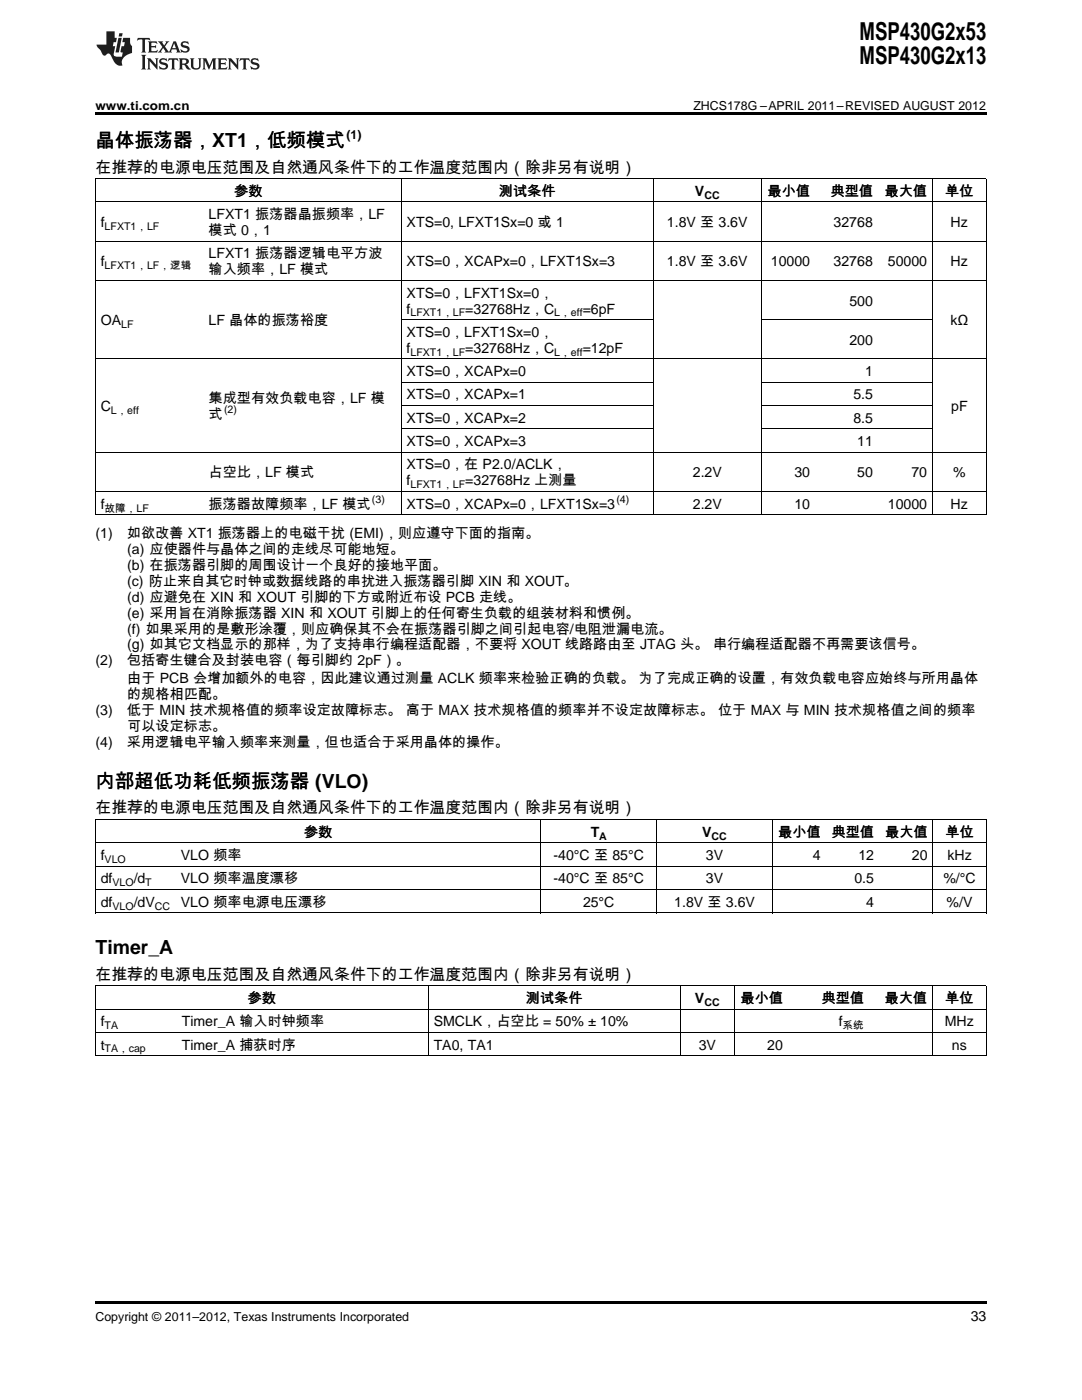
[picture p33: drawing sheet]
<svg xmlns="http://www.w3.org/2000/svg" width="216mm" height="279mm" viewBox="0 0 216 279" stroke-linecap="round" stroke-linejoin="round" font-family="sans-serif">
<defs><g id="words">
<g font-size="4.9">
<text x="171.5" y="7.9">MSP430G2x53</text>
<text x="171.5" y="12.8">MSP430G2x13</text>
</g>
<g font-size="3.9">
<text x="19" y="29.3">晶体振荡器，XT1，低频模式</text>
<text x="19" y="157.2">内部超低功耗低频振荡器 (VLO)</text>
<text x="19" y="190.4">Timer_A</text>
</g>
<g font-size="3.2">
<text x="19" y="34.4">在推荐的电源电压范围及自然通风条件下的工作温度范围内（除非另有说明）</text>
<text x="19" y="162.3">在推荐的电源电压范围及自然通风条件下的工作温度范围内（除非另有说明）</text>
<text x="19" y="195.5">在推荐的电源电压范围及自然通风条件下的工作温度范围内（除非另有说明）</text>
</g>
<g font-size="2.8">
<text x="46.7" y="39.1">参数</text>
<text x="99.6" y="39.1">测试条件</text>
<text x="138.7" y="39.1">V</text>
<text x="153.2" y="39.1">最小值</text>
<text x="165.7" y="39.1">典型值</text>
<text x="176.5" y="39.1">最大值</text>
<text x="188.6" y="39.1">单位</text>
<text x="20.1" y="45.3">f</text>
<text x="41.6" y="43.7">LFXT1 振荡器晶振频率，LF</text>
<text x="41.6" y="46.9">模式 0，1</text>
<text x="81.1" y="45.3">XTS=0, LFXT1Sx=0 或 1</text>
<text x="133.1" y="45.3">1.8V 至 3.6V</text>
<text x="166.3" y="45.3">32768</text>
<text x="189.7" y="45.3">Hz</text>
<text x="20.1" y="53.2">f</text>
<text x="41.6" y="51.6">LFXT1 振荡器逻辑电平方波</text>
<text x="81.1" y="53.2">XTS=0，XCAPx=0，LFXT1Sx=3</text>
<text x="133.1" y="53.2">1.8V 至 3.6V</text>
<text x="153.8" y="53.2">10000</text>
<text x="166.3" y="53.2">32768</text>
<text x="177.2" y="53.2">50000</text>
<text x="189.7" y="53.2">Hz</text>
<text x="41.6" y="54.8">输入频率，LF 模式</text>
<text x="81.1" y="59.4">XTS=0，LFXT1Sx=0，</text>
<text x="20.1" y="64.9">OA</text>
<text x="41.6" y="64.9">LF 晶体的振荡裕度</text>
<text x="81.1" y="62.6">f</text>
<text x="92.9" y="62.6">=32768Hz，C</text>
<text x="116.3" y="62.6">=6pF</text>
<text x="169.5" y="61">500</text>
<text x="189.7" y="64.9">kΩ</text>
<text x="81.1" y="67.2">XTS=0，LFXT1Sx=0，</text>
<text x="81.1" y="70.4">f</text>
<text x="92.9" y="70.4">=32768Hz，C</text>
<text x="116.3" y="70.4">=12pF</text>
<text x="169.5" y="68.8">200</text>
<text x="81.1" y="75.1">XTS=0，XCAPx=0</text>
<text x="172.6" y="75.1">1</text>
<text x="20.1" y="82.1">C</text>
<text x="41.6" y="80.5">集成型有效负载电容，LF 模</text>
<text x="41.6" y="83.6">式</text>
<text x="81.1" y="79.7">XTS=0，XCAPx=1</text>
<text x="170.3" y="79.7">5.5</text>
<text x="189.8" y="82.1">pF</text>
<text x="81.1" y="84.4">XTS=0，XCAPx=2</text>
<text x="81.1" y="89">XTS=0，XCAPx=3</text>
<text x="170.3" y="84.4">8.5</text>
<text x="171.1" y="89">11</text>
<text x="41.6" y="95.3">占空比，LF 模式</text>
<text x="81.1" y="93.7">XTS=0，在 P2.0/ACLK，</text>
<text x="138.3" y="95.3">2.2V</text>
<text x="158.5" y="95.3">30</text>
<text x="171.1" y="95.3">50</text>
<text x="181.9" y="95.3">70</text>
<text x="190.2" y="95.3">%</text>
<text x="20.1" y="101.5">f</text>
<text x="41.6" y="101.5">振荡器故障频率，LF 模式</text>
<text x="81.1" y="96.9">f</text>
<text x="81.1" y="101.5">XTS=0，XCAPx=0，LFXT1Sx=3</text>
<text x="92.9" y="96.9">=32768Hz 上测量</text>
<text x="138.3" y="101.5">2.2V</text>
<text x="158.5" y="101.5">10</text>
<text x="177.2" y="101.5">10000</text>
<text x="189.7" y="101.5">Hz</text>
<text x="19" y="107.4">(1)</text>
<text x="25.3" y="107.4">如欲改善 XT1 振荡器上的电磁干扰 (EMI)，则应遵守下面的指南。</text>
<text x="25.4" y="110.6">(a) 应使器件与晶体之间的走线尽可能地短。</text>
<text x="25.4" y="113.7">(b) 在振荡器引脚的周围设计一个良好的接地平面。</text>
<text x="25.4" y="116.9">(c) 防止来自其它时钟或数据线路的串扰进入振荡器引脚 XIN 和 XOUT。</text>
<text x="25.4" y="120.1">(d) 应避免在 XIN 和 XOUT 引脚的下方或附近布设 PCB 走线。</text>
<text x="25.4" y="123.3">(e) 采用旨在消除振荡器 XIN 和 XOUT 引脚上的任何寄生负载的组装材料和惯例。</text>
<text x="25.4" y="126.4">(f) 如果采用的是敷形涂覆，则应确保其不会在振荡器引脚之间引起电容/电阻泄漏电流。</text>
<text x="25.4" y="129.6">(g) 如其它文档显示的那样，为了支持串行编程适配器，不要将 XOUT 线路路由至 JTAG 头。 串行编程适配器不再需要该信号。</text>
<text x="19" y="132.8">(2)</text>
<text x="25.3" y="132.8">包括寄生键合及封装电容（每引脚约 2pF）。</text>
<text x="25.4" y="136.4">由于 PCB 会增加额外的电容，因此建议通过测量 ACLK 频率来检验正确的负载。 为了完成正确的设置，有效负载电容应始终与所用晶体</text>
<text x="19" y="142.7">(3)</text>
<text x="25.3" y="142.7">低于 MIN 技术规格值的频率设定故障标志。 高于 MAX 技术规格值的频率并不设定故障标志。 位于 MAX 与 MIN 技术规格值之间的频率</text>
<text x="25.4" y="139.6">的规格相匹配。</text>
<text x="19" y="149.1">(4)</text>
<text x="25.3" y="149.1">采用逻辑电平输入频率来测量，但也适合于采用晶体的操作。</text>
<text x="25.4" y="145.9">可以设定标志。</text>
<text x="60.7" y="167">参数</text>
<text x="117.9" y="167">T</text>
<text x="140.1" y="167">V</text>
<text x="155.3" y="167">最小值</text>
<text x="165.9" y="167">典型值</text>
<text x="176.6" y="167">最大值</text>
<text x="188.7" y="167">单位</text>
<text x="20.1" y="171.7">f</text>
<text x="36.1" y="171.7">VLO 频率</text>
<text x="110.5" y="171.7">-40°C 至 85°C</text>
<text x="140.9" y="171.7">3V</text>
<text x="162.2" y="171.7">4</text>
<text x="171.3" y="171.7">12</text>
<text x="182" y="171.7">20</text>
<text x="189.1" y="171.7">kHz</text>
<text x="20.1" y="176.3">df</text>
<text x="26.7" y="176.3">/d</text>
<text x="36.1" y="176.3">VLO 频率温度漂移</text>
<text x="110.5" y="176.3">-40°C 至 85°C</text>
<text x="140.9" y="176.3">3V</text>
<text x="170.5" y="176.3">0.5</text>
<text x="188.2" y="176.3">%/°C</text>
<text x="20.1" y="181">df</text>
<text x="26.7" y="181">/dV</text>
<text x="36.1" y="181">VLO 频率电源电压漂移</text>
<text x="116.3" y="181">25°C</text>
<text x="134.5" y="181">1.8V 至 3.6V</text>
<text x="172.8" y="181">4</text>
<text x="188.9" y="181">%/V</text>
<text x="49.4" y="200.2">参数</text>
<text x="105" y="200.2">测试条件</text>
<text x="138.7" y="200.2">V</text>
<text x="147.8" y="200.2">最小值</text>
<text x="163.9" y="200.2">典型值</text>
<text x="176.5" y="200.2">最大值</text>
<text x="188.6" y="200.2">单位</text>
<text x="20.1" y="204.8">f</text>
<text x="20.1" y="209.5">t</text>
<text x="36.3" y="204.8">Timer_A 输入时钟频率</text>
<text x="36.3" y="209.5">Timer_A 捕获时序</text>
<text x="86.5" y="204.8">SMCLK，占空比 = 50% ± 10%</text>
<text x="86.5" y="209.5">TA0, TA1</text>
<text x="139.4" y="209.5">3V</text>
<text x="153.1" y="209.5">20</text>
<text x="167.4" y="204.8">f</text>
<text x="188.5" y="204.8">MHz</text>
<text x="189.9" y="209.5">ns</text>
<text x="193.7" y="263.6">33</text>
</g>
<g font-size="2.5">
<text x="19" y="21.9">www.ti.com.cn</text>
<text x="138.4" y="21.9">ZHCS178G –APRIL 2011–REVISED AUGUST 2012</text>
<text x="69.1" y="27.7">(1)</text>
<text x="19" y="263.6">Copyright © 2011–2012, Texas Instruments Incorporated</text>
</g>
<g font-size="2.1">
<text x="140.5" y="39.7">CC</text>
<text x="20.9" y="45.9">LFXT1，LF</text>
<text x="20.9" y="53.7">LFXT1，LF，逻辑</text>
<text x="24.2" y="65.5">LF</text>
<text x="81.9" y="63.1">LFXT1，LF</text>
<text x="110.6" y="63.1">L，eff</text>
<text x="81.9" y="71">LFXT1，LF</text>
<text x="110.6" y="71">L，eff</text>
<text x="22.1" y="82.6">L，eff</text>
<text x="44.7" y="82.5">(2)</text>
<text x="74.2" y="100.4">(3)</text>
<text x="81.9" y="97.4">LFXT1，LF</text>
<text x="123" y="100.4">(4)</text>
<text x="20.9" y="102.1">故障，LF</text>
<text x="119.6" y="167.6">A</text>
<text x="142" y="167.6">CC</text>
<text x="20.9" y="172.2">VLO</text>
<text x="22.4" y="176.9">VLO</text>
<text x="29" y="176.9">T</text>
<text x="22.4" y="181.5">VLO</text>
<text x="30.9" y="181.5">CC</text>
<text x="140.5" y="200.7">CC</text>
<text x="20.9" y="205.4">TA</text>
<text x="168.1" y="205.4">系统</text>
<text x="20.9" y="210">TA，cap</text>
</g>
</g></defs>
<g fill="#231f20">
<path d="M27.5 7.6l-.1 .5 .4-.2h.6v.1v2.1l-.2 .4h1l-.3-.4v-2.1l.1-.1h.5l.5 .2-.2-.5zM29.5 8.3l.2 .3v1.5l-.2 .4h1.8l.2-.6a1.04 1.04 0 0 1-1.3 .2v-.7h.6l.3 .2v-.6l-.3 .2h-.6v-.6l.8-.1 .4 .3-.2-.5zM31.5 8.3l.9 1.1-.9 1.1h.8l-.2-.2 .5-.7 .4 .7-.2 .2h1.5l-.1-.2 .1-.4h.9l.1 .4-.2 .2h1l-.3-.3-.7-1.9h-.5l-.9 2-.8-1 .9-1h-.8l.1 .3-.3 .5-.4-.6 .2-.2zM34.7 8.6l.4 1h-.7zM36.3 8.4a.63 .63 0 0 0-.2 .7 .63 .63 0 0 0 .6 .4l.6 .2 .1 .2a.75 .75 0 0 1-.7 .4 .75 .75 0 0 1-.6-.5l.1 .7 .1-.1a1.11 1.11 0 0 0 1.5-.6 1.13 1.13 0 0 0-1.2-.8l-.1-.4a1.04 1.04 0 0 1 1.2 .2l-.2-.5-.1 .1-.5-.2zM28.2 10.9l.2 .4v2.2l-.2 .4h1l-.3-.4v-2.2l.3-.4zM29.3 11.6l.3 .4v1.5l-.3 .4h.8l-.2-.4v-1.3l1.5 1.7v-1.9l.2-.4h-.7l.2 .4v.9l-1.1-1.3zM32 11.8a.62 .62 0 0 0-.2 .7 .62 .62 0 0 0 .6 .4l.6 .1 .1 .3a.76 .76 0 0 1-.7 .3 .76 .76 0 0 1-.6-.4l.1 .7 .1-.1a1.11 1.11 0 0 0 1.5-.6 1.13 1.13 0 0 0-1.2-.8l-.1-.4a1.04 1.04 0 0 1 1.2 .2l-.2-.6-.1 .1-.5-.1zM33.7 11.6l-.2 .6a.61 .61 0 0 1 .8-.3v1.6l-.2 .4h.9l-.2-.4v-1.6a.63 .63 0 0 1 .8 .3l-.2-.6zM35.6 11.6l.3 .4v1.5l-.3 .4h1l-.2-.2v-.8l.5 .2a.76 .76 0 0 0 1.2 .7l-1-1a.58 .58 0 0 0 .6-.5 .58 .58 0 0 0-.5-.6zM36.4 11.9h.1a.45 .45 0 0 1 .5 .1 .45 .45 0 0 1 .1 .5l-.7 .2zM37.9 11.6l.2 .2a2.17 2.17 0 0 0 .3 1.9 .99 .99 0 0 0 1.6-.6v-1.1l.2-.4h-.7l.2 .2a1.92 1.92 0 0 1-.2 1.8 .6 .6 0 0 1-.9-.5v-1.1l.2-.4zM40.4 11.6l.2 .4v1.5l-.2 .4h.7l-.2-.4v-1.4l.8 1.8 .8-1.8v1.4l-.2 .4h.9l-.2-.4v-1.5l.2-.4h-.8l-.6 1.5-.6-1.5zM43.4 11.6l.2 .4v1.5l-.2 .4h1.8l.2-.6a1.04 1.04 0 0 1-1.3 .1v-.6h.5l.4 .2v-.6l-.4 .2h-.5v-.7h.8l.3 .3-.1-.6zM45.5 11.6l.2 .4v1.5l-.2 .4h.7l-.2-.4v-1.3l1.5 1.7v-1.9l.2-.4h-.7l.2 .4v.9l-1.1-1.3zM47.9 11.6l-.1 .6a.61 .61 0 0 1 .8-.3v1.6l-.3 .4h1l-.3-.4 .1-1.6a.63 .63 0 0 1 .7 .3l-.1-.6zM50.2 11.8a.62 .62 0 0 0-.2 .7 .62 .62 0 0 0 .6 .4l.6 .1 .2 .3a.76 .76 0 0 1-.8 .3 .76 .76 0 0 1-.6-.4l.1 .7 .2-.1a1.11 1.11 0 0 0 1.5-.6 1.13 1.13 0 0 0-1.3-.8l-.1-.4a1.04 1.04 0 0 1 1.2 .2l-.1-.6-.2 .1-.5-.1z"/>
<path d="M21.2 6.3v2.6h-1.9l.1 .4 .7 .9a.91 .91 0 0 0 1 .8 .56 .56 0 0 1 .5-.3 .56 .56 0 0 1 .5 .3l.4 .8a1.53 1.53 0 0 0 1.9 1.2 1.54 1.54 0 0 1 1-2.1l.9-.3v-1.4a1.52 1.52 0 0 1-.3-1.6h-1.4l-.2 .8h.5l-.2 .8h-.4l-.2 1v.2l.4 .1-.2 .8a1.93 1.93 0 0 1-1.6-.3l.3-1.8h-.5l.2-.8h.4l.2-.8h-.4v-1.3zM23.6 7.6l-.6 2.9h.7l.6-2.9zM23.8 6.6l-.1 .7h.6l.2-.7z"/>
</g>
<path d="M19 22.5h177.8v.5h-177.8zM19 259.7h177.8v.5h-177.8z" fill="#000"/>
<g fill="none" stroke="#000" stroke-width=".2">
<path d="M19 35.6h177.8M19.1 35.7v67.1M80 35.7v67.1M130.3 35.7v67.1M151.9 35.7v67.1M186 35.7v67.1M196.8 35.7v67.1M19 56h177.8M19 48.1h177.8M19 40.3h177.8M19 71.6h177.8M80.1 76.3h50.3"/>
<path d="M80.1 63.8h50.3M151.9 76.3h34.2M151.9 63.8h34.2M19 98.1h177.8M19 90.3h177.8M80.1 85.6h50.3M80.1 80.9h50.3M151.9 85.6h34.2M151.9 80.9h34.2M19 102.7h177.8M19 177.5h177.8M19 172.9h177.8"/>
<path d="M19 168.2h177.8M19 163.6h177.8M19.1 163.6v18.6M107.9 163.6v18.6M131 163.6v18.6M154.1 163.6v18.6M186.1 163.6v18.6M196.8 163.6v18.6M19 196.7h177.8M19 182.2h177.8M19.1 196.8v13.9M85.4 196.8v13.9"/>
<path d="M135.7 196.8v13.9M146.5 196.8v13.9M186 196.8v13.9M196.8 196.8v13.9M19 210.7h177.8M19 206h177.8M19 201.4h177.8"/>
</g>
<use href="#words"/>
</svg>
